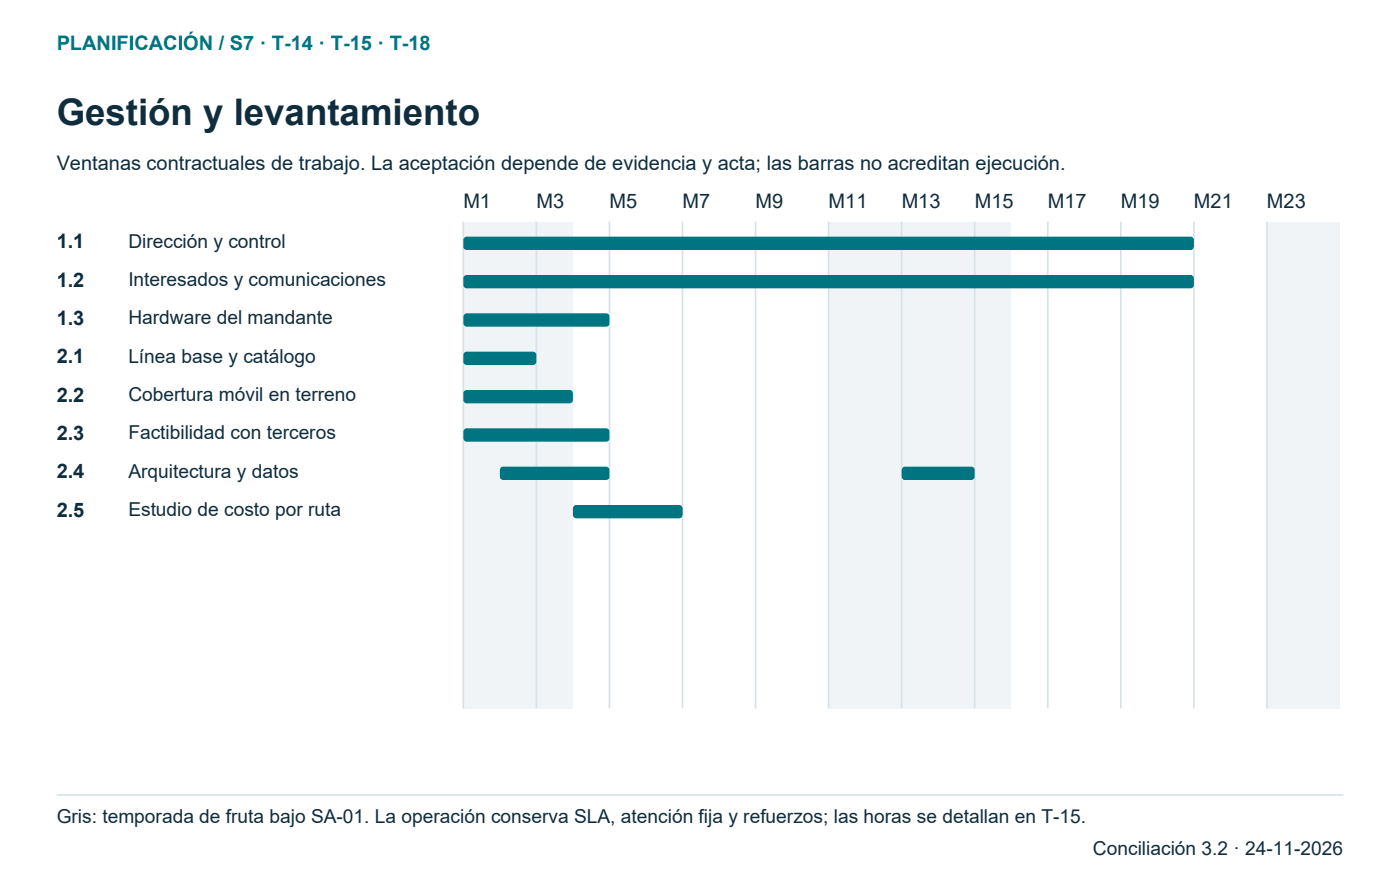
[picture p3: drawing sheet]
<svg xmlns="http://www.w3.org/2000/svg" width="296mm" height="185mm" viewBox="0 0 296 185" stroke-linecap="round" stroke-linejoin="round" font-family="sans-serif">
<defs><g id="words">
<text font-size="7.8" fill="#102d3e" x="12" y="26.5">Gestión y levantamiento</text>
<text font-size="4.2" fill="#007582" x="12" y="10.6">PLANIFICACIÓN / S7 · T-14 · T-15 · T-18</text>
<g font-size="4.2" fill="#102d3e">
<text x="12" y="36">Ventanas contractuales de trabajo. La aceptación depende de evidencia y acta; las barras no acreditan ejecución.</text>
<text x="98.1" y="44.1">M1</text>
<text x="113.5" y="44.1">M3</text>
<text x="129" y="44.1">M5</text>
<text x="144.5" y="44.1">M7</text>
<text x="159.9" y="44.1">M9</text>
<text x="175.4" y="44.1">M11</text>
<text x="190.9" y="44.1">M13</text>
<text x="206.3" y="44.1">M15</text>
<text x="221.8" y="44.1">M17</text>
<text x="237.2" y="44.1">M19</text>
<text x="252.7" y="44.1">M21</text>
<text x="268.2" y="44.1">M23</text>
<text x="12" y="52.6">1.1</text>
<text x="12" y="60.7">1.2</text>
<text x="12" y="68.8">1.3</text>
<text x="12" y="76.9">2.1</text>
<text x="12" y="85">2.2</text>
<text x="12" y="93.1">2.3</text>
<text x="12" y="101.2">2.4</text>
<text x="12" y="109.4">2.5</text>
</g>
<g font-size="4.1" fill="#102d3e">
<text x="27.2" y="52.4">Dirección y control</text>
<text x="27.2" y="60.5">Interesados y comunicaciones</text>
<text x="27.2" y="68.6">Hardware del mandante</text>
<text x="27.2" y="76.7">Línea base y catálogo</text>
<text x="27.2" y="84.8">Cobertura móvil en terreno</text>
<text x="27.2" y="93">Factibilidad con terceros</text>
<text x="27.2" y="101.1">Arquitectura y datos</text>
<text x="27.2" y="109.2">Estudio de costo por ruta</text>
<text x="12" y="174.1">Gris: temporada de fruta bajo SA-01. La operación conserva SLA, atención fija y refuerzos; las horas se detallan en T-15.</text>
<text x="231.3" y="181">Conciliación 3.2 · 24-11-2026</text>
</g>
</g></defs>
<path d="M98.1 46.9h7.7v103h-7.7z" fill-rule="evenodd" fill="#f0f4f6"/>
<path d="M98.1 46.9v103" fill="none" stroke="#d7e2e7" stroke-width=".35"/>
<g fill="#f0f4f6">
<path d="M105.8 46.9h7.7v103h-7.7z" fill-rule="evenodd"/>
<path d="M113.5 46.9h7.8v103h-7.8z" fill-rule="evenodd"/>
</g>
<path d="M113.5 46.9v103M129 46.9v103M144.5 46.9v103M159.9 46.9v103" fill="none" stroke="#d7e2e7" stroke-width=".35"/>
<path d="M175.4 46.9h7.7v103h-7.7z" fill-rule="evenodd" fill="#f0f4f6"/>
<path d="M175.4 46.9v103" fill="none" stroke="#d7e2e7" stroke-width=".35"/>
<g fill="#f0f4f6">
<path d="M183.1 46.9h7.8v103h-7.8z" fill-rule="evenodd"/>
<path d="M190.9 46.9h7.7v103h-7.7z" fill-rule="evenodd"/>
</g>
<path d="M190.9 46.9v103" fill="none" stroke="#d7e2e7" stroke-width=".35"/>
<g fill="#f0f4f6">
<path d="M198.6 46.9h7.7v103h-7.7z" fill-rule="evenodd"/>
<path d="M206.3 46.9h7.7v103h-7.7z" fill-rule="evenodd"/>
</g>
<path d="M206.3 46.9v103M221.8 46.9v103M237.2 46.9v103M252.7 46.9v103" fill="none" stroke="#d7e2e7" stroke-width=".35"/>
<path d="M268.2 46.9h7.7v103h-7.7z" fill-rule="evenodd" fill="#f0f4f6"/>
<path d="M268.2 46.9v103" fill="none" stroke="#d7e2e7" stroke-width=".35"/>
<path d="M275.9 46.9h7.7v103h-7.7z" fill-rule="evenodd" fill="#f0f4f6"/>
<g fill="#007582">
<path d="M98.3 50.3l.5-.2h153.2a.71 .71 0 0 1 .7 .7v1.4a.71 .71 0 0 1-.7 .7h-153.2a.71 .71 0 0 1-.7-.7v-1.4z" fill-rule="evenodd"/>
<path d="M98.3 58.4l.5-.2h153.2a.71 .71 0 0 1 .7 .7v1.4a.71 .71 0 0 1-.7 .7h-153.2a.71 .71 0 0 1-.7-.7v-1.4z" fill-rule="evenodd"/>
<path d="M98.3 66.5l.5-.2h29.5a.71 .71 0 0 1 .7 .7v1.4a.71 .71 0 0 1-.7 .7h-29.5a.71 .71 0 0 1-.7-.7v-1.4z" fill-rule="evenodd"/>
<path d="M98.3 74.6l.5-.2h14a.71 .71 0 0 1 .7 .7v1.5a.71 .71 0 0 1-.7 .7h-14a.71 .71 0 0 1-.7-.7v-1.5z" fill-rule="evenodd"/>
<path d="M98.3 82.8l.5-.3h21.8a.71 .71 0 0 1 .7 .8v1.4a.71 .71 0 0 1-.7 .7h-21.8a.71 .71 0 0 1-.7-.7v-1.4z" fill-rule="evenodd"/>
<path d="M98.3 90.9l.5-.2h29.5a.71 .71 0 0 1 .7 .7v1.4a.71 .71 0 0 1-.7 .7h-29.5a.71 .71 0 0 1-.7-.7v-1.4z" fill-rule="evenodd"/>
<path d="M106 99l.5-.2h21.8a.71 .71 0 0 1 .7 .7v1.4a.71 .71 0 0 1-.7 .7h-21.8a.71 .71 0 0 1-.7-.7v-1.4z" fill-rule="evenodd"/>
<path d="M191.1 99l.5-.2h14a.71 .71 0 0 1 .7 .7v1.4a.71 .71 0 0 1-.7 .7h-14a.71 .71 0 0 1-.7-.7v-1.4z" fill-rule="evenodd"/>
<path d="M121.5 107.1l.5-.2h21.8a.71 .71 0 0 1 .7 .7v1.4a.71 .71 0 0 1-.7 .7h-21.8a.71 .71 0 0 1-.7-.7v-1.4z" fill-rule="evenodd"/>
</g>
<path d="M12 168.3h272.3" fill="none" stroke="#d7e2e7" stroke-width=".35"/>
<use href="#words"/>
</svg>
